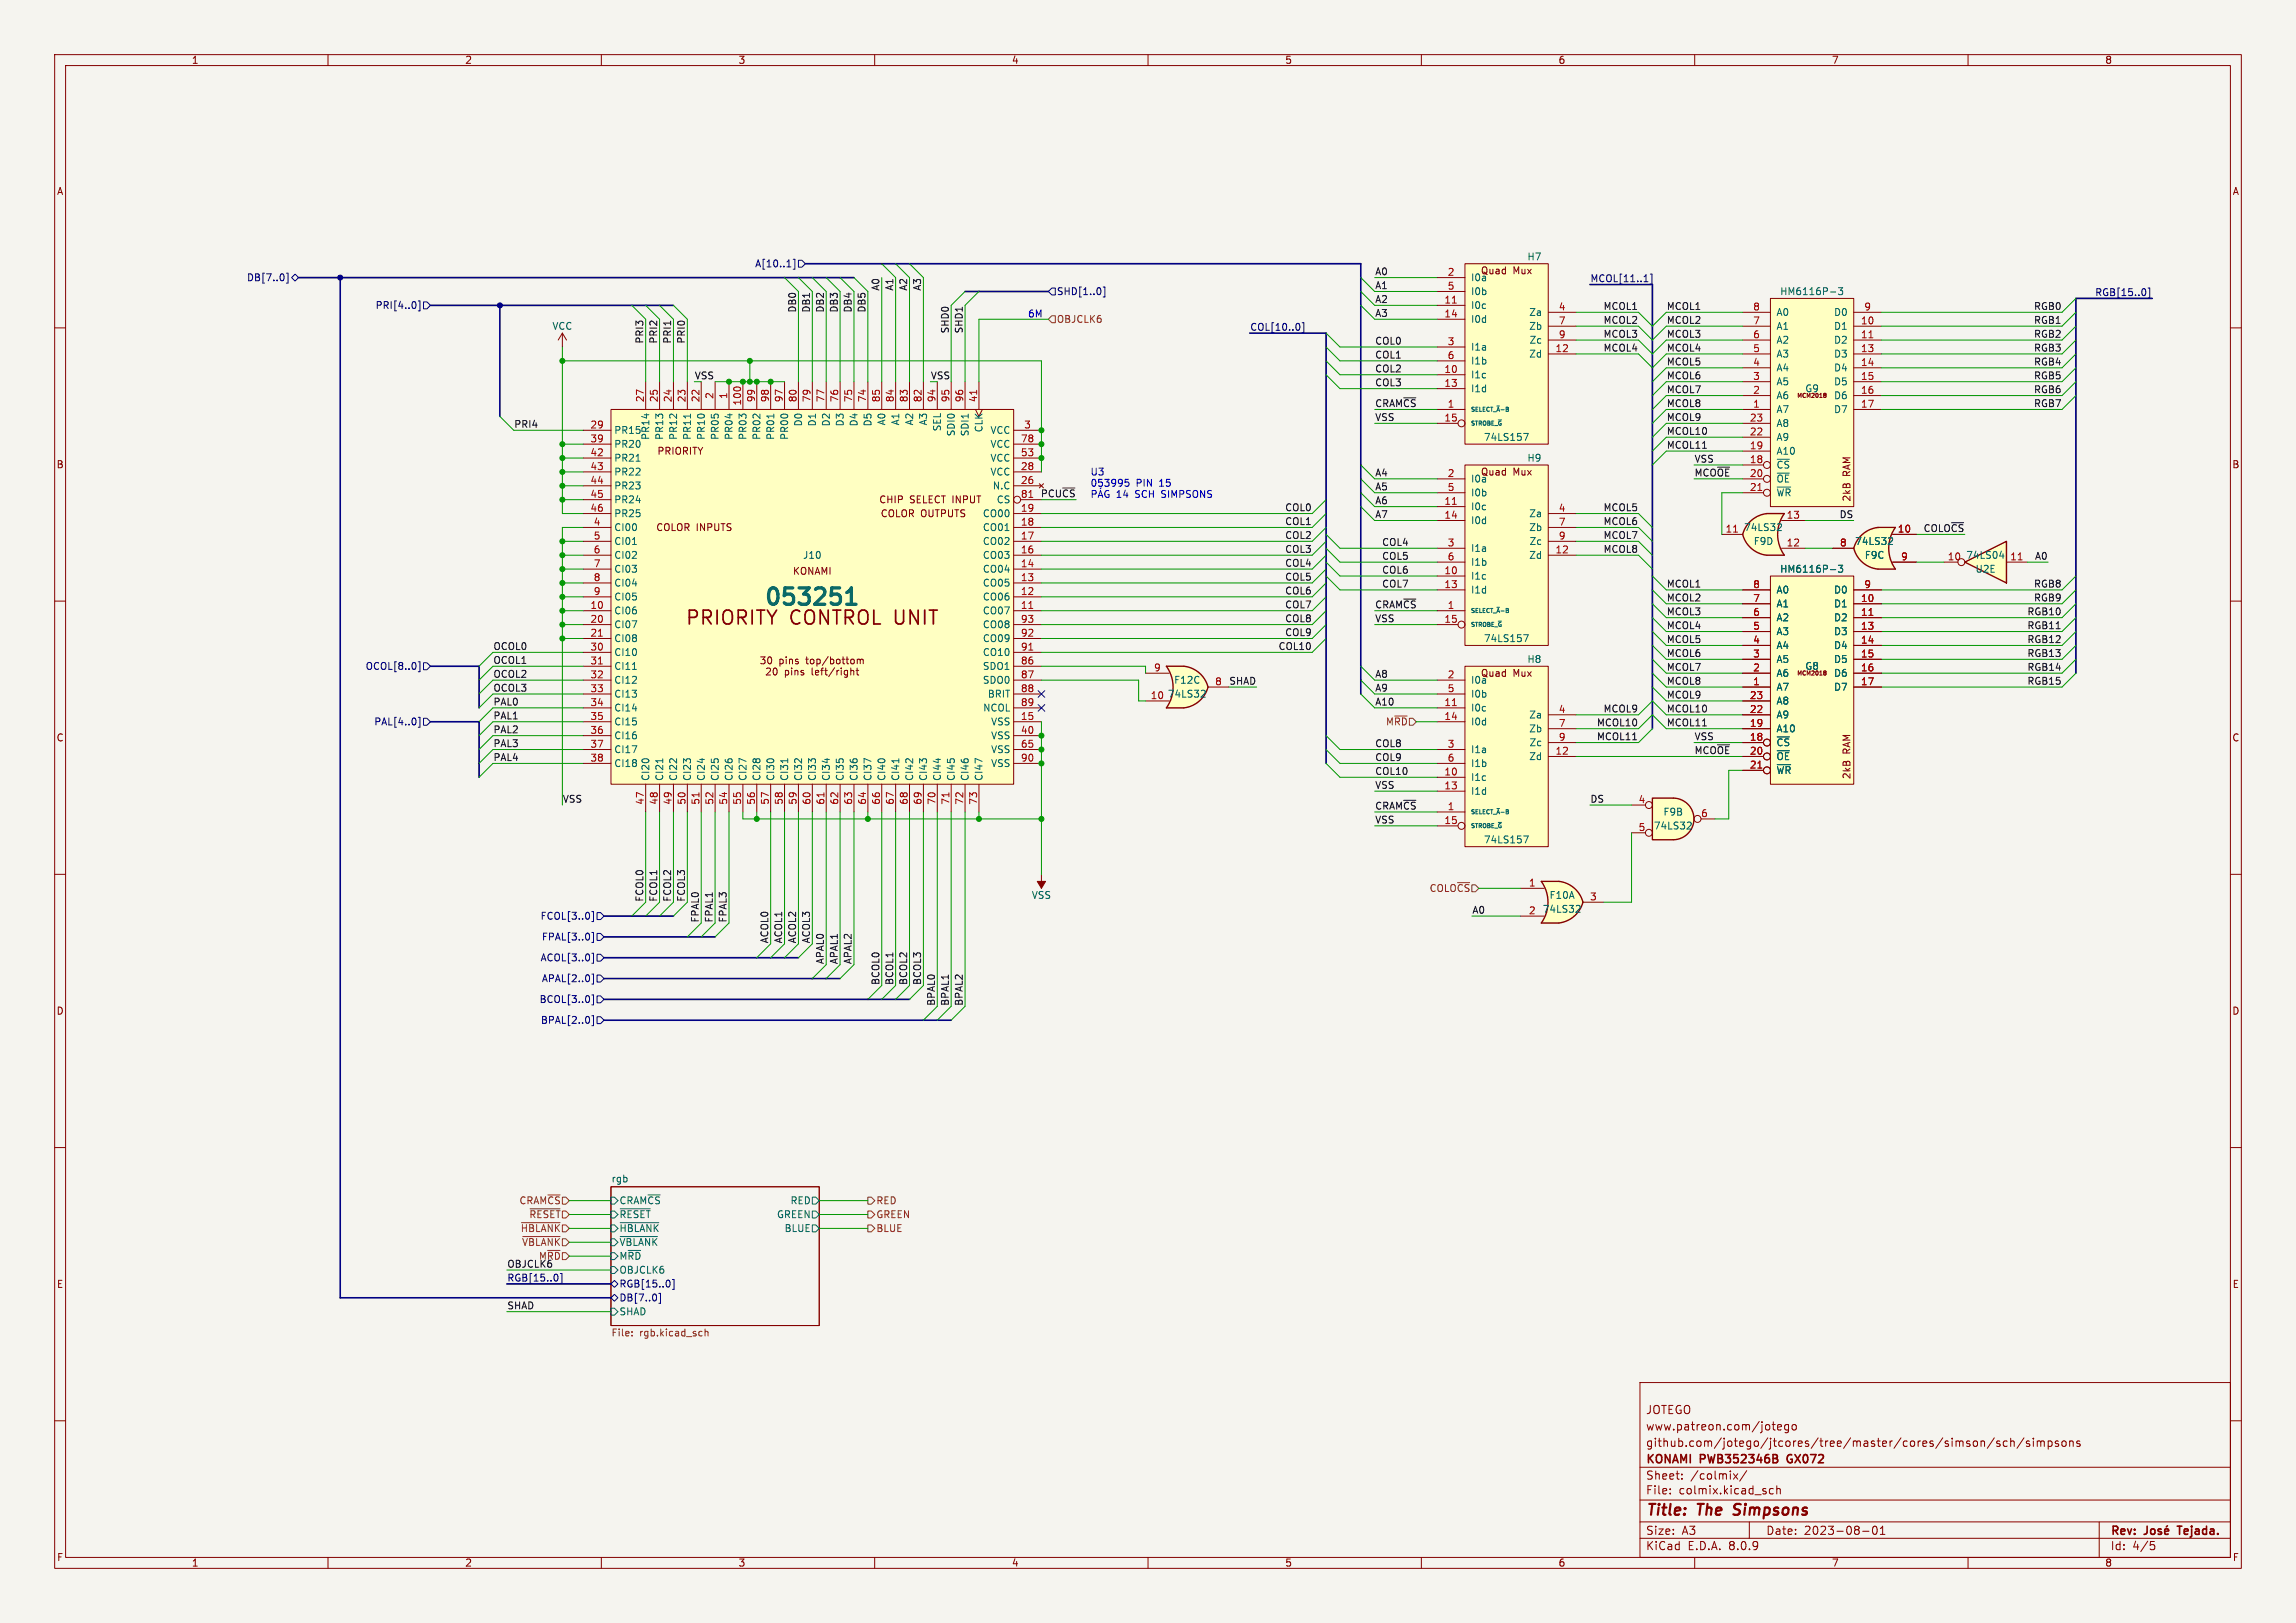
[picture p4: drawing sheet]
<svg xmlns="http://www.w3.org/2000/svg" width="420mm" height="297mm" viewBox="0 0 420 297" stroke-linecap="round" stroke-linejoin="round" font-family="sans-serif">
<defs><g id="words">
<text font-size="4.2" fill="#006464" x="139.4" y="111.6">053251</text>
<g font-size="3.5" fill="#840000">
<text x="125.3" y="114.8">PRIORITY</text>
<text x="144.5" y="114.8">CONTROL UNIT</text>
</g>
<g font-size="2.8" fill="#840000">
<text x="301" y="277.9">Title:</text>
<text x="310.6" y="277.9">The</text>
<text x="318" y="277.9">Simpsons</text>
</g>
<g font-size="2.1" fill="#840000">
<text x="301" y="262">www.patreon.com/jotego</text>
<text x="301" y="259">JOTEGO</text>
<text x="301" y="268.2">KONAMI</text>
<text x="301" y="265">github.com/jotego/jtcores/tree/master/cores/simson/sch/simpsons</text>
<text x="311.1" y="268.2">PWB352346B</text>
<text x="327.6" y="268.2">GX072</text>
<text x="301" y="273.7">File:</text>
<text x="301" y="271">Sheet:</text>
<text x="307.1" y="273.7">colmix.kicad_sch</text>
<text x="309.2" y="271">/colmix/</text>
<text x="301" y="281.1">Size:</text>
<text x="307.6" y="281.1">A3</text>
<text x="323" y="281.1">Date:</text>
<text x="330" y="281.1">2023-08-01</text>
<text x="386" y="281.3">Rev:</text>
<text x="399.1" y="281.3">Tejada.</text>
<text x="301" y="283.9">KiCad</text>
<text x="308.7" y="283.9">E.D.A.</text>
<text x="316.3" y="283.9">8.0.9</text>
<text x="386" y="283.9">Id:</text>
<text x="390.1" y="283.9">4/5</text>
</g>
<g font-size="1.8" fill="#840000">
<text x="35" y="11.9">1</text>
<text x="85" y="11.9">2</text>
<text x="135" y="11.9">3</text>
<text x="185" y="11.9">4</text>
<text x="235" y="11.9">5</text>
<text x="285" y="11.9">6</text>
<text x="335" y="11.9">7</text>
<text x="385" y="11.9">8</text>
<text x="10.3" y="35.9">A</text>
<text x="408.3" y="35.9">A</text>
<text x="270.8" y="50.4">Quad</text>
<text x="276.8" y="50.4">Mux</text>
<text x="120.1" y="83.4">PRIORITY</text>
<text x="10.3" y="85.9">B</text>
<text x="270.8" y="87.2">Quad</text>
<text x="276.8" y="87.2">Mux</text>
<text x="338.7" y="87.2" transform="rotate(-90 338.7 87.2)">RAM</text>
<text x="408.2" y="85.9">B</text>
<text x="160.7" y="92.3">CHIP</text>
<text x="161" y="94.9">COLOR OUTPUTS</text>
<text x="166.4" y="92.3">SELECT INPUT</text>
<text x="338.7" y="91.9" transform="rotate(-90 338.7 91.9)">2kB</text>
<text x="119.9" y="97.4">COLOR INPUTS</text>
<text x="144.9" y="105.4">KONAMI</text>
<text x="154.1" y="122.8">pins</text>
<text x="270.8" y="124.1">Quad</text>
<text x="276.8" y="124.1">Mux</text>
<text x="10.3" y="135.9">C</text>
<text x="338.7" y="138" transform="rotate(-90 338.7 138)">RAM</text>
<text x="408.2" y="135.9">C</text>
<text x="338.7" y="142.7" transform="rotate(-90 338.7 142.7)">2kB</text>
<text x="10.3" y="185.9">D</text>
<text x="408.2" y="185.9">D</text>
<text x="10.3" y="235.9">E</text>
<text x="408.3" y="235.9">E</text>
<text x="10.3" y="285.9">F</text>
<text x="35" y="286.9">1</text>
<text x="85" y="286.9">2</text>
<text x="135" y="286.9">3</text>
<text x="185" y="286.9">4</text>
<text x="235" y="286.9">5</text>
<text x="285" y="286.9">6</text>
<text x="335" y="286.9">7</text>
<text x="385" y="286.9">8</text>
<text x="408.3" y="285.9">F</text>
</g>
<g font-size="1.8" fill="#006464">
<text x="279.3" y="47.9">H7</text>
<text x="269" y="51.7">I0a</text>
<text x="269" y="56.7">I0c</text>
<text x="269" y="59.3">I0d</text>
<text x="269" y="54.2">I0b</text>
<text x="279.6" y="58">Za</text>
<text x="324.9" y="58">A0</text>
<text x="325.5" y="54.2">HM6116P-3</text>
<text x="335.4" y="58">D0</text>
<text x="101" y="60.6">VCC</text>
<text x="269" y="64.4">I1a</text>
<text x="279.6" y="65.6">Zd</text>
<text x="279.6" y="60.6">Zb</text>
<text x="279.7" y="63.1">Zc</text>
<text x="324.9" y="65.6">A3</text>
<text x="324.9" y="63.1">A2</text>
<text x="324.9" y="60.6">A1</text>
<text x="335.4" y="60.6">D1</text>
<text x="335.4" y="63.1">D2</text>
<text x="335.4" y="65.6">D3</text>
<text x="269" y="69.4">I1c</text>
<text x="269" y="72">I1d</text>
<text x="269" y="66.9">I1b</text>
<text x="324.9" y="70.7">A5</text>
<text x="324.9" y="68.2">A4</text>
<text x="330.1" y="72">G9</text>
<text x="335.4" y="68.2">D4</text>
<text x="335.4" y="70.7">D5</text>
<text x="162.2" y="77.9" transform="rotate(-90 162.2 77.9)">A0</text>
<text x="164.7" y="77.9" transform="rotate(-90 164.7 77.9)">A1</text>
<text x="167.2" y="77.9" transform="rotate(-90 167.2 77.9)">A2</text>
<text x="169.8" y="77.9" transform="rotate(-90 169.8 77.9)">A3</text>
<text x="324.9" y="75.8">A7</text>
<text x="324.9" y="73.3">A6</text>
<text x="335.4" y="73.3">D6</text>
<text x="335.4" y="75.8">D7</text>
<text x="112.3" y="79.6">PR15</text>
<text x="112.3" y="82.1">PR20</text>
<text x="119" y="80.6" transform="rotate(-90 119 80.6)">PR14</text>
<text x="121.5" y="80.6" transform="rotate(-90 121.5 80.6)">PR13</text>
<text x="124.1" y="80.6" transform="rotate(-90 124.1 80.6)">PR12</text>
<text x="126.6" y="80.6" transform="rotate(-90 126.6 80.6)">PR11</text>
<text x="129.1" y="80.6" transform="rotate(-90 129.1 80.6)">PR10</text>
<text x="131.7" y="80.6" transform="rotate(-90 131.7 80.6)">PR05</text>
<text x="134.2" y="80.6" transform="rotate(-90 134.2 80.6)">PR04</text>
<text x="136.8" y="80.6" transform="rotate(-90 136.8 80.6)">PR03</text>
<text x="139.3" y="80.6" transform="rotate(-90 139.3 80.6)">PR02</text>
<text x="141.8" y="80.6" transform="rotate(-90 141.8 80.6)">PR01</text>
<text x="144.4" y="80.6" transform="rotate(-90 144.4 80.6)">PR00</text>
<text x="146.9" y="78.1" transform="rotate(-90 146.9 78.1)">D0</text>
<text x="149.5" y="78.1" transform="rotate(-90 149.5 78.1)">D1</text>
<text x="152" y="78.1" transform="rotate(-90 152 78.1)">D2</text>
<text x="154.5" y="78.1" transform="rotate(-90 154.5 78.1)">D3</text>
<text x="157.1" y="78.1" transform="rotate(-90 157.1 78.1)">D4</text>
<text x="159.6" y="78.1" transform="rotate(-90 159.6 78.1)">D5</text>
<text x="172.3" y="79" transform="rotate(-90 172.3 79)">SEL</text>
<text x="174.9" y="79.9" transform="rotate(-90 174.9 79.9)">SDI0</text>
<text x="177.4" y="79.9" transform="rotate(-90 177.4 79.9)">SDI1</text>
<text x="179.9" y="79.2" transform="rotate(-90 179.9 79.2)">CLK</text>
<text x="181.1" y="79.6">VCC</text>
<text x="181.1" y="82.1">VCC</text>
<text x="271.3" y="80.9">74LS157</text>
<text x="324.9" y="83.4">A10</text>
<text x="324.9" y="80.9">A9</text>
<text x="324.9" y="78.3">A8</text>
<text x="112.3" y="84.7">PR21</text>
<text x="112.3" y="87.2">PR22</text>
<text x="112.3" y="89.8">PR23</text>
<text x="181.1" y="87.2">VCC</text>
<text x="181.1" y="84.7">VCC</text>
<text x="181.5" y="89.8">N.C</text>
<text x="269" y="88.5">I0a</text>
<text x="279.3" y="84.7">H9</text>
<text x="324.9" y="86">~{CS}</text>
<text x="324.9" y="88.5">~{OE}</text>
<text x="112.3" y="92.3">PR24</text>
<text x="112.3" y="94.8">PR25</text>
<text x="179.7" y="94.8">CO00</text>
<text x="182.2" y="92.3">CS</text>
<text x="269" y="93.6">I0c</text>
<text x="269" y="91">I0b</text>
<text x="279.6" y="94.8">Za</text>
<text x="324.9" y="91">~{WR}</text>
<text x="112.3" y="97.4">CI00</text>
<text x="112.3" y="99.9">CI01</text>
<text x="179.7" y="99.9">CO02</text>
<text x="179.7" y="97.4">CO01</text>
<text x="269" y="96.1">I0d</text>
<text x="269" y="101.2">I1a</text>
<text x="279.6" y="97.4">Zb</text>
<text x="279.7" y="99.9">Zc</text>
<text x="318.9" y="97.4">74LS32</text>
<text x="320.7" y="99.9">F9D</text>
<text x="339.3" y="99.9">74LS32</text>
<text x="112.3" y="102.5">CI02</text>
<text x="112.3" y="105">CI03</text>
<text x="112.3" y="107.5">CI04</text>
<text x="146.8" y="102.5">J10</text>
<text x="179.7" y="107.5">CO05</text>
<text x="179.7" y="105">CO04</text>
<text x="179.7" y="102.5">CO03</text>
<text x="269" y="106.3">I1c</text>
<text x="269" y="103.7">I1b</text>
<text x="279.6" y="102.5">Zd</text>
<text x="325.5" y="105">HM6116P-3</text>
<text x="341" y="102.5">F9C</text>
<text x="359.6" y="102.5">74LS04</text>
<text x="361.3" y="105">U2E</text>
<text x="112.3" y="112.6">CI06</text>
<text x="112.3" y="110.1">CI05</text>
<text x="179.7" y="112.6">CO07</text>
<text x="179.7" y="110.1">CO06</text>
<text x="269" y="108.8">I1d</text>
<text x="324.9" y="113.9">A2</text>
<text x="324.9" y="111.4">A1</text>
<text x="324.9" y="108.8">A0</text>
<text x="335.4" y="111.4">D1</text>
<text x="335.4" y="113.9">D2</text>
<text x="335.4" y="108.8">D0</text>
<text x="112.3" y="115.2">CI07</text>
<text x="112.3" y="117.7">CI08</text>
<text x="179.7" y="117.7">CO09</text>
<text x="179.7" y="115.2">CO08</text>
<text x="271.3" y="117.7">74LS157</text>
<text x="324.9" y="119">A4</text>
<text x="324.9" y="116.4">A3</text>
<text x="335.4" y="116.4">D3</text>
<text x="335.4" y="119">D4</text>
<text x="112.3" y="120.2">CI10</text>
<text x="112.3" y="122.8">CI11</text>
<text x="112.3" y="125.3">CI12</text>
<text x="179.7" y="122.8">SDO1</text>
<text x="179.7" y="125.3">SDO0</text>
<text x="179.7" y="120.2">CO10</text>
<text x="214.7" y="125.3">F12C</text>
<text x="269" y="125.3">I0a</text>
<text x="279.3" y="121.5">H8</text>
<text x="324.9" y="124.1">A6</text>
<text x="324.9" y="121.5">A5</text>
<text x="330.1" y="122.8">G8</text>
<text x="335.4" y="121.5">D5</text>
<text x="335.4" y="124.1">D6</text>
<text x="112.3" y="127.9">CI13</text>
<text x="112.3" y="130.4">CI14</text>
<text x="179.7" y="130.4">NCOL</text>
<text x="180.6" y="127.9">BRIT</text>
<text x="213.5" y="127.9">74LS32</text>
<text x="269" y="130.4">I0c</text>
<text x="269" y="127.9">I0b</text>
<text x="279.6" y="131.7">Za</text>
<text x="324.9" y="126.6">A7</text>
<text x="324.9" y="131.7">A9</text>
<text x="324.9" y="129.1">A8</text>
<text x="335.4" y="126.6">D7</text>
<text x="112.3" y="132.9">CI15</text>
<text x="112.3" y="135.5">CI16</text>
<text x="181.2" y="132.9">VSS</text>
<text x="181.2" y="135.5">VSS</text>
<text x="269" y="132.9">I0d</text>
<text x="279.6" y="134.2">Zb</text>
<text x="279.7" y="136.8">Zc</text>
<text x="324.9" y="136.8">~{CS}</text>
<text x="324.9" y="134.2">A10</text>
<text x="112.3" y="138">CI17</text>
<text x="112.3" y="140.6">CI18</text>
<text x="119" y="143" transform="rotate(-90 119 143)">CI20</text>
<text x="121.5" y="143" transform="rotate(-90 121.5 143)">CI21</text>
<text x="124.1" y="143" transform="rotate(-90 124.1 143)">CI22</text>
<text x="126.6" y="143" transform="rotate(-90 126.6 143)">CI23</text>
<text x="129.1" y="143" transform="rotate(-90 129.1 143)">CI24</text>
<text x="131.7" y="143" transform="rotate(-90 131.7 143)">CI25</text>
<text x="134.2" y="143" transform="rotate(-90 134.2 143)">CI26</text>
<text x="136.8" y="143" transform="rotate(-90 136.8 143)">CI27</text>
<text x="139.3" y="143" transform="rotate(-90 139.3 143)">CI28</text>
<text x="141.8" y="143" transform="rotate(-90 141.8 143)">CI30</text>
<text x="144.4" y="143" transform="rotate(-90 144.4 143)">CI31</text>
<text x="146.9" y="143" transform="rotate(-90 146.9 143)">CI32</text>
<text x="149.5" y="143" transform="rotate(-90 149.5 143)">CI33</text>
<text x="152" y="143" transform="rotate(-90 152 143)">CI34</text>
<text x="154.5" y="143" transform="rotate(-90 154.5 143)">CI35</text>
<text x="157.1" y="143" transform="rotate(-90 157.1 143)">CI36</text>
<text x="159.6" y="143" transform="rotate(-90 159.6 143)">CI37</text>
<text x="162.2" y="143" transform="rotate(-90 162.2 143)">CI40</text>
<text x="164.7" y="143" transform="rotate(-90 164.7 143)">CI41</text>
<text x="167.2" y="143" transform="rotate(-90 167.2 143)">CI42</text>
<text x="169.8" y="143" transform="rotate(-90 169.8 143)">CI43</text>
<text x="172.3" y="143" transform="rotate(-90 172.3 143)">CI44</text>
<text x="174.9" y="143" transform="rotate(-90 174.9 143)">CI45</text>
<text x="177.4" y="143" transform="rotate(-90 177.4 143)">CI46</text>
<text x="179.9" y="143" transform="rotate(-90 179.9 143)">CI47</text>
<text x="181.2" y="138">VSS</text>
<text x="181.2" y="140.6">VSS</text>
<text x="269" y="143.1">I1c</text>
<text x="269" y="138">I1a</text>
<text x="269" y="140.6">I1b</text>
<text x="279.6" y="139.3">Zd</text>
<text x="324.9" y="139.3">~{OE}</text>
<text x="324.9" y="141.8">~{WR}</text>
<text x="269" y="145.6">I1d</text>
<text x="304.2" y="149.5">F9B</text>
<text x="271.3" y="154.5">74LS157</text>
<text x="302.4" y="152">74LS32</text>
<text x="188.6" y="164.7">VSS</text>
<text x="282.1" y="167.2">74LS32</text>
<text x="283.4" y="164.7">F10A</text>
<text x="111.8" y="216.5">rgb</text>
<text x="113.2" y="220.6">CRAM~{CS}</text>
<text x="144.5" y="220.6">RED</text>
<text x="113.2" y="223.1">~{RESET}</text>
<text x="113.2" y="225.7">~{HBLANK}</text>
<text x="142" y="223.1">GREEN</text>
<text x="143.4" y="225.7">BLUE</text>
<text x="113.2" y="230.7">M~{RD}</text>
<text x="113.2" y="233.3">OBJCLK6</text>
<text x="113.2" y="228.2">~{VBLANK}</text>
<text x="113.2" y="240.9">SHAD</text>
</g>
<g font-size="1.8" fill="#000084">
<text x="45.1" y="51.7">DB[7..0]</text>
<text x="138" y="49.1">A[10..1]</text>
<text x="290.8" y="51.7">MCOL[11..1]</text>
<text x="68.6" y="56.7">PRI[4..0]</text>
<text x="193.2" y="54.2">SHD[1..0]</text>
<text x="383.2" y="54.3">RGB[15..0]</text>
<text x="228.6" y="60.6">COL[10..0]</text>
<text x="66.8" y="122.8">OCOL[8..0]</text>
<text x="68.4" y="132.9">PAL[4..0]</text>
<text x="98.8" y="168.5">FCOL[3..0]</text>
<text x="99" y="172.3">FPAL[3..0]</text>
<text x="98.8" y="176.1">ACOL[3..0]</text>
<text x="99" y="179.9">APAL[2..0]</text>
<text x="98.6" y="183.7">BCOL[3..0]</text>
<text x="98.8" y="187.6">BPAL[2..0]</text>
<text x="92.7" y="234.6">RGB[15..0]</text>
<text x="113.2" y="235.8">RGB[15..0]</text>
<text x="113.2" y="238.4">DB[7..0]</text>
</g>
<g font-size="1.8" fill="#0f0f0f">
<text x="160.9" y="53.3" transform="rotate(-90 160.9 53.3)">A0</text>
<text x="163.5" y="53.3" transform="rotate(-90 163.5 53.3)">A1</text>
<text x="166" y="53.3" transform="rotate(-90 166 53.3)">A2</text>
<text x="168.6" y="53.3" transform="rotate(-90 168.6 53.3)">A3</text>
<text x="251.5" y="50.5">A0</text>
<text x="251.5" y="53">A1</text>
<text x="145.7" y="57.3" transform="rotate(-90 145.7 57.3)">DB0</text>
<text x="148.2" y="57.3" transform="rotate(-90 148.2 57.3)">DB1</text>
<text x="150.8" y="57.3" transform="rotate(-90 150.8 57.3)">DB2</text>
<text x="153.3" y="57.3" transform="rotate(-90 153.3 57.3)">DB3</text>
<text x="155.9" y="57.3" transform="rotate(-90 155.9 57.3)">DB4</text>
<text x="158.4" y="57.3" transform="rotate(-90 158.4 57.3)">DB5</text>
<text x="251.5" y="58.1">A3</text>
<text x="251.5" y="55.5">A2</text>
<text x="293.2" y="56.8">MCOL1</text>
<text x="293.2" y="59.3">MCOL2</text>
<text x="304.8" y="56.8">MCOL1</text>
<text x="304.8" y="59.3">MCOL2</text>
<text x="372" y="59.3">RGB1</text>
<text x="372" y="56.8">RGB0</text>
<text x="117.8" y="63" transform="rotate(-90 117.8 63)">PRI3</text>
<text x="120.3" y="63" transform="rotate(-90 120.3 63)">PRI2</text>
<text x="122.8" y="63" transform="rotate(-90 122.8 63)">PRI1</text>
<text x="125.4" y="63" transform="rotate(-90 125.4 63)">PRI0</text>
<text x="173.6" y="61.1" transform="rotate(-90 173.6 61.1)">SHD0</text>
<text x="176.2" y="61.1" transform="rotate(-90 176.2 61.1)">SHD1</text>
<text x="251.5" y="65.7">COL1</text>
<text x="251.5" y="63.2">COL0</text>
<text x="293.2" y="64.4">MCOL4</text>
<text x="293.2" y="61.9">MCOL3</text>
<text x="304.8" y="61.9">MCOL3</text>
<text x="304.8" y="64.4">MCOL4</text>
<text x="372" y="64.4">RGB3</text>
<text x="372" y="61.9">RGB2</text>
<text x="251.5" y="68.2">COL2</text>
<text x="251.5" y="70.8">COL3</text>
<text x="304.8" y="69.5">MCOL6</text>
<text x="304.8" y="67">MCOL5</text>
<text x="372" y="69.5">RGB5</text>
<text x="372" y="67">RGB4</text>
<text x="251.5" y="74.6">CRAM~{CS}</text>
<text x="251.5" y="77.1">VSS</text>
<text x="304.8" y="77.1">MCOL9</text>
<text x="304.8" y="74.6">MCOL8</text>
<text x="304.8" y="72">MCOL7</text>
<text x="372" y="72">RGB6</text>
<text x="372" y="74.6">RGB7</text>
<text x="94" y="78.4">PRI4</text>
<text x="304.8" y="79.7">MCOL10</text>
<text x="304.8" y="82.2">MCOL11</text>
<text x="251.5" y="87.3">A4</text>
<text x="251.5" y="89.8">A5</text>
<text x="309.9" y="87.3">MCO~{OE} 20</text>
<text x="309.9" y="84.7">VSS</text>
<text x="235" y="93.6">COL0</text>
<text x="251.5" y="94.9">A7</text>
<text x="251.5" y="92.4">A6</text>
<text x="293.2" y="93.6">MCOL5</text>
<text x="336.4" y="94.9">DS</text>
<text x="235" y="96.2">COL1</text>
<text x="235" y="101.3">COL3</text>
<text x="235" y="98.7">COL2</text>
<text x="252.7" y="100">COL4</text>
<text x="293.2" y="101.3">MCOL8</text>
<text x="293.2" y="96.2">MCOL6</text>
<text x="293.2" y="98.7">MCOL7</text>
<text x="351.8" y="97.4">COLO~{CS}</text>
<text x="235" y="103.8">COL4</text>
<text x="235" y="106.3">COL5</text>
<text x="252.7" y="107.6">COL7</text>
<text x="252.7" y="102.5">COL5</text>
<text x="252.7" y="105.1">COL6</text>
<text x="304.8" y="107.6">MCOL1</text>
<text x="372" y="107.6">RGB8</text>
<text x="372.1" y="102.5">A0</text>
<text x="235" y="111.4">COL7</text>
<text x="235" y="108.9">COL6</text>
<text x="235" y="114">COL8</text>
<text x="251.5" y="114">VSS</text>
<text x="251.5" y="111.4">CRAM~{CS}</text>
<text x="304.8" y="110.1">MCOL2</text>
<text x="304.8" y="112.7">MCOL3</text>
<text x="370.8" y="112.7">RGB10</text>
<text x="372" y="110.1">RGB9</text>
<text x="90.2" y="119">OCOL0</text>
<text x="233.8" y="119">COL10</text>
<text x="235" y="116.5">COL9</text>
<text x="304.8" y="115.2">MCOL4</text>
<text x="304.8" y="117.8">MCOL5</text>
<text x="370.8" y="117.8">RGB12</text>
<text x="370.8" y="115.2">RGB11</text>
<text x="90.2" y="121.6">OCOL1</text>
<text x="90.2" y="124.1">OCOL2</text>
<text x="224.8" y="125.4">SHAD</text>
<text x="251.5" y="124.1">A8</text>
<text x="304.8" y="122.8">MCOL7</text>
<text x="304.8" y="125.4">MCOL8</text>
<text x="304.8" y="120.3">MCOL6</text>
<text x="370.8" y="122.8">RGB14</text>
<text x="370.8" y="120.3">RGB13</text>
<text x="370.8" y="125.4">RGB15</text>
<text x="90.2" y="131.7">PAL1</text>
<text x="90.2" y="126.7">OCOL3</text>
<text x="90.2" y="129.2">PAL0</text>
<text x="251.5" y="126.7">A9</text>
<text x="251.5" y="129.2">A10</text>
<text x="293.2" y="130.5">MCOL9</text>
<text x="304.8" y="130.5">MCOL10</text>
<text x="304.8" y="127.9">MCOL9</text>
<text x="90.2" y="134.3">PAL2</text>
<text x="90.2" y="136.8">PAL3</text>
<text x="251.5" y="136.8">COL8</text>
<text x="292" y="135.5">MCOL11</text>
<text x="292" y="133">MCOL10</text>
<text x="304.8" y="133">MCOL11</text>
<text x="309.9" y="135.5">VSS</text>
<text x="90.2" y="139.4">PAL4</text>
<text x="251.5" y="139.4">COL9</text>
<text x="251.5" y="141.9">COL10</text>
<text x="309.9" y="138.1">MCO~{OE} 20</text>
<text x="102.9" y="147">VSS</text>
<text x="251.5" y="148.2">CRAM~{CS}</text>
<text x="251.5" y="144.4">VSS</text>
<text x="290.8" y="147">DS</text>
<text x="251.5" y="150.8">VSS</text>
<text x="117.8" y="165.1" transform="rotate(-90 117.8 165.1)">FCOL0</text>
<text x="120.3" y="165.1" transform="rotate(-90 120.3 165.1)">FCOL1</text>
<text x="122.8" y="165.1" transform="rotate(-90 122.8 165.1)">FCOL2</text>
<text x="125.4" y="165.1" transform="rotate(-90 125.4 165.1)">FCOL3</text>
<text x="269.2" y="167.3">A0</text>
<text x="127.9" y="168.9" transform="rotate(-90 127.9 168.9)">FPAL0</text>
<text x="130.5" y="168.9" transform="rotate(-90 130.5 168.9)">FPAL1</text>
<text x="133" y="168.9" transform="rotate(-90 133 168.9)">FPAL3</text>
<text x="140.6" y="172.7" transform="rotate(-90 140.6 172.7)">ACOL0</text>
<text x="143.2" y="172.7" transform="rotate(-90 143.2 172.7)">ACOL1</text>
<text x="145.7" y="172.7" transform="rotate(-90 145.7 172.7)">ACOL2</text>
<text x="148.2" y="172.7" transform="rotate(-90 148.2 172.7)">ACOL3</text>
<text x="150.8" y="176.5" transform="rotate(-90 150.8 176.5)">APAL0</text>
<text x="153.3" y="176.5" transform="rotate(-90 153.3 176.5)">APAL1</text>
<text x="155.9" y="176.5" transform="rotate(-90 155.9 176.5)">APAL2</text>
<text x="160.9" y="180.3" transform="rotate(-90 160.9 180.3)">BCOL0</text>
<text x="163.5" y="180.3" transform="rotate(-90 163.5 180.3)">BCOL1</text>
<text x="166" y="180.3" transform="rotate(-90 166 180.3)">BCOL2</text>
<text x="168.6" y="180.3" transform="rotate(-90 168.6 180.3)">BCOL3</text>
<text x="171.1" y="184.1" transform="rotate(-90 171.1 184.1)">BPAL0</text>
<text x="173.6" y="184.1" transform="rotate(-90 173.6 184.1)">BPAL1</text>
<text x="176.2" y="184.1" transform="rotate(-90 176.2 184.1)">BPAL2</text>
<text x="92.7" y="232.1">OBJCLK6</text>
<text x="98.5" y="230.7">M~{RD}</text>
<text x="92.7" y="239.7">SHAD</text>
</g>
<g font-size="1.8" fill="#a90000">
<text x="264.7" y="50.5">2</text>
<text x="264.7" y="53.1">5</text>
<text x="264.1" y="55.6">11</text>
<text x="264.1" y="58.2">14</text>
<text x="285" y="56.9">4</text>
<text x="285" y="59.4">7</text>
<text x="320.6" y="59.4">7</text>
<text x="320.6" y="56.9">8</text>
<text x="340.3" y="59.4">10</text>
<text x="340.9" y="56.9">9</text>
<text x="264.7" y="63.2">3</text>
<text x="264.7" y="65.8">6</text>
<text x="284.4" y="64.5">12</text>
<text x="285" y="62">9</text>
<text x="320.6" y="64.5">5</text>
<text x="320.6" y="62">6</text>
<text x="340.3" y="62">11</text>
<text x="340.3" y="64.5">13</text>
<text x="264.1" y="68.3">10</text>
<text x="264.1" y="70.9">13</text>
<text x="320.6" y="69.6">3</text>
<text x="320.6" y="67.1">4</text>
<text x="340.3" y="67.1">14</text>
<text x="340.3" y="69.6">15</text>
<text x="117.9" y="73.7" transform="rotate(-90 117.9 73.7)">27</text>
<text x="120.4" y="73.7" transform="rotate(-90 120.4 73.7)">25</text>
<text x="122.9" y="73.7" transform="rotate(-90 122.9 73.7)">24</text>
<text x="125.5" y="73.7" transform="rotate(-90 125.5 73.7)">23</text>
<text x="128" y="73.7" transform="rotate(-90 128 73.7)">22</text>
<text x="130.6" y="73.1" transform="rotate(-90 130.6 73.1)">2</text>
<text x="133.1" y="73.1" transform="rotate(-90 133.1 73.1)">1</text>
<text x="135.6" y="74.3" transform="rotate(-90 135.6 74.3)">100</text>
<text x="138.2" y="73.7" transform="rotate(-90 138.2 73.7)">99</text>
<text x="140.7" y="73.7" transform="rotate(-90 140.7 73.7)">98</text>
<text x="143.3" y="73.7" transform="rotate(-90 143.3 73.7)">97</text>
<text x="145.8" y="73.7" transform="rotate(-90 145.8 73.7)">80</text>
<text x="148.3" y="73.7" transform="rotate(-90 148.3 73.7)">79</text>
<text x="150.9" y="73.7" transform="rotate(-90 150.9 73.7)">77</text>
<text x="153.4" y="73.7" transform="rotate(-90 153.4 73.7)">76</text>
<text x="156" y="73.7" transform="rotate(-90 156 73.7)">75</text>
<text x="158.5" y="73.7" transform="rotate(-90 158.5 73.7)">74</text>
<text x="161" y="73.7" transform="rotate(-90 161 73.7)">85</text>
<text x="163.6" y="73.7" transform="rotate(-90 163.6 73.7)">84</text>
<text x="166.1" y="73.7" transform="rotate(-90 166.1 73.7)">83</text>
<text x="168.7" y="73.7" transform="rotate(-90 168.7 73.7)">82</text>
<text x="171.2" y="73.7" transform="rotate(-90 171.2 73.7)">94</text>
<text x="173.7" y="73.7" transform="rotate(-90 173.7 73.7)">95</text>
<text x="176.3" y="73.7" transform="rotate(-90 176.3 73.7)">96</text>
<text x="178.8" y="73.7" transform="rotate(-90 178.8 73.7)">41</text>
<text x="264.1" y="77.2">15</text>
<text x="264.7" y="74.7">1</text>
<text x="320" y="77.2">23</text>
<text x="320.6" y="74.7">1</text>
<text x="320.6" y="72.1">2</text>
<text x="340.3" y="72.1">16</text>
<text x="340.3" y="74.7">17</text>
<text x="107.9" y="78.5">29</text>
<text x="107.9" y="81">39</text>
<text x="107.9" y="83.6">42</text>
<text x="186.6" y="83.6">53</text>
<text x="186.6" y="81">78</text>
<text x="187.3" y="78.5">3</text>
<text x="320" y="82.3">19</text>
<text x="320" y="79.8">22</text>
<text x="107.9" y="86.1">43</text>
<text x="107.9" y="88.6">44</text>
<text x="186.6" y="88.6">26</text>
<text x="186.6" y="86.1">28</text>
<text x="264.7" y="87.4">2</text>
<text x="264.7" y="89.9">5</text>
<text x="320" y="84.8">18</text>
<text x="320" y="89.9">21</text>
<text x="107.9" y="91.2">45</text>
<text x="107.9" y="93.7">46</text>
<text x="186.6" y="93.7">19</text>
<text x="186.6" y="91.2">81</text>
<text x="264.1" y="92.5">11</text>
<text x="264.1" y="95">14</text>
<text x="285" y="93.7">4</text>
<text x="326.7" y="95">13</text>
<text x="108.5" y="96.3">4</text>
<text x="108.5" y="98.8">5</text>
<text x="108.5" y="101.3">6</text>
<text x="186.6" y="101.3">16</text>
<text x="186.6" y="98.8">17</text>
<text x="186.6" y="96.3">18</text>
<text x="264.7" y="100.1">3</text>
<text x="284.4" y="101.3">12</text>
<text x="285" y="96.3">7</text>
<text x="285" y="98.8">9</text>
<text x="315.6" y="97.5">11</text>
<text x="326.7" y="100.1">12</text>
<text x="336.5" y="100.1">8</text>
<text x="347" y="97.5">10</text>
<text x="108.5" y="103.9">7</text>
<text x="108.5" y="106.4">8</text>
<text x="186.6" y="106.4">13</text>
<text x="186.6" y="103.9">14</text>
<text x="264.1" y="105.2">10</text>
<text x="264.1" y="107.7">13</text>
<text x="264.7" y="102.6">6</text>
<text x="320.6" y="107.7">8</text>
<text x="340.9" y="107.7">9</text>
<text x="347.7" y="102.6">9</text>
<text x="356.2" y="102.6">10</text>
<text x="367.6" y="102.6">11</text>
<text x="107.9" y="111.5">10</text>
<text x="108.5" y="109">9</text>
<text x="186.6" y="111.5">11</text>
<text x="186.6" y="109">12</text>
<text x="264.7" y="111.5">1</text>
<text x="320.6" y="112.8">6</text>
<text x="320.6" y="110.2">7</text>
<text x="340.3" y="110.2">10</text>
<text x="340.3" y="112.8">11</text>
<text x="107.9" y="114">20</text>
<text x="107.9" y="116.6">21</text>
<text x="107.9" y="119.1">30</text>
<text x="186.6" y="119.1">91</text>
<text x="186.6" y="116.6">92</text>
<text x="186.6" y="114">93</text>
<text x="264.1" y="114">15</text>
<text x="320.6" y="117.9">4</text>
<text x="320.6" y="115.3">5</text>
<text x="340.3" y="115.3">13</text>
<text x="340.3" y="117.9">14</text>
<text x="107.9" y="121.7">31</text>
<text x="107.9" y="124.2">32</text>
<text x="186.6" y="121.7">86</text>
<text x="186.6" y="124.2">87</text>
<text x="211" y="122.9">9</text>
<text x="222.2" y="125.5">8</text>
<text x="264.7" y="124.2">2</text>
<text x="320.6" y="125.5">1</text>
<text x="320.6" y="122.9">2</text>
<text x="320.6" y="120.4">3</text>
<text x="340.3" y="120.4">15</text>
<text x="340.3" y="122.9">16</text>
<text x="340.3" y="125.5">17</text>
<text x="107.9" y="126.7">33</text>
<text x="107.9" y="129.3">34</text>
<text x="107.9" y="131.8">35</text>
<text x="186.6" y="131.8">15</text>
<text x="186.6" y="126.7">88</text>
<text x="186.6" y="129.3">89</text>
<text x="210.4" y="128">10</text>
<text x="264.1" y="129.3">11</text>
<text x="264.1" y="131.8">14</text>
<text x="264.7" y="126.7">5</text>
<text x="285" y="130.6">4</text>
<text x="320" y="130.6">22</text>
<text x="320" y="128">23</text>
<text x="107.9" y="134.4">36</text>
<text x="107.9" y="136.9">37</text>
<text x="186.6" y="134.4">40</text>
<text x="186.6" y="136.9">65</text>
<text x="264.7" y="136.9">3</text>
<text x="285" y="133.1">7</text>
<text x="285" y="135.6">9</text>
<text x="320" y="135.6">18</text>
<text x="320" y="133.1">19</text>
<text x="107.9" y="139.4">38</text>
<text x="186.6" y="139.4">90</text>
<text x="264.1" y="142">10</text>
<text x="264.7" y="139.4">6</text>
<text x="284.4" y="138.2">12</text>
<text x="320" y="140.7">21</text>
<text x="320" y="138.2">20</text>
<text x="117.9" y="147.4" transform="rotate(-90 117.9 147.4)">47</text>
<text x="120.4" y="147.4" transform="rotate(-90 120.4 147.4)">48</text>
<text x="122.9" y="147.4" transform="rotate(-90 122.9 147.4)">49</text>
<text x="125.5" y="147.4" transform="rotate(-90 125.5 147.4)">50</text>
<text x="128" y="147.4" transform="rotate(-90 128 147.4)">51</text>
<text x="130.6" y="147.4" transform="rotate(-90 130.6 147.4)">52</text>
<text x="133.1" y="147.4" transform="rotate(-90 133.1 147.4)">54</text>
<text x="135.6" y="147.4" transform="rotate(-90 135.6 147.4)">55</text>
<text x="138.2" y="147.4" transform="rotate(-90 138.2 147.4)">56</text>
<text x="140.7" y="147.4" transform="rotate(-90 140.7 147.4)">57</text>
<text x="143.3" y="147.4" transform="rotate(-90 143.3 147.4)">58</text>
<text x="145.8" y="147.4" transform="rotate(-90 145.8 147.4)">59</text>
<text x="148.3" y="147.4" transform="rotate(-90 148.3 147.4)">60</text>
<text x="150.9" y="147.4" transform="rotate(-90 150.9 147.4)">61</text>
<text x="153.4" y="147.4" transform="rotate(-90 153.4 147.4)">62</text>
<text x="156" y="147.4" transform="rotate(-90 156 147.4)">63</text>
<text x="158.5" y="147.4" transform="rotate(-90 158.5 147.4)">64</text>
<text x="161" y="147.4" transform="rotate(-90 161 147.4)">66</text>
<text x="163.6" y="147.4" transform="rotate(-90 163.6 147.4)">67</text>
<text x="166.1" y="147.4" transform="rotate(-90 166.1 147.4)">68</text>
<text x="168.7" y="147.4" transform="rotate(-90 168.7 147.4)">69</text>
<text x="171.2" y="147.4" transform="rotate(-90 171.2 147.4)">70</text>
<text x="173.7" y="147.4" transform="rotate(-90 173.7 147.4)">71</text>
<text x="176.3" y="147.4" transform="rotate(-90 176.3 147.4)">72</text>
<text x="178.8" y="147.4" transform="rotate(-90 178.8 147.4)">73</text>
<text x="264.1" y="144.5">13</text>
<text x="264.7" y="148.3">1</text>
<text x="299.6" y="147.1">4</text>
<text x="311.1" y="149.6">6</text>
<text x="264.1" y="150.9">15</text>
<text x="299.6" y="152.1">5</text>
<text x="279.6" y="162.3">1</text>
<text x="279.6" y="167.4">2</text>
<text x="290.8" y="164.8">3</text>
</g>
<g font-size="1.8" fill="#0000c2">
<text x="188" y="58.2">6M</text>
<text x="199.4" y="87.1">U3</text>
<text x="199.4" y="89.1">053995</text>
<text x="207.8" y="89.1">PIN</text>
<text x="212.2" y="89.1">15</text>
<text x="204.2" y="91.2">14</text>
<text x="207.8" y="91.2">SCH</text>
<text x="212.8" y="91.2">SIMPSONS</text>
</g>
<g font-size="1.8" fill="#725600">
<text x="193.2" y="59.3">OBJCLK6</text>
<text x="253.4" y="132.9">M~{RD}</text>
<text x="261.4" y="163.4">COLO~{CS}</text>
<text x="94.9" y="220.6">CRAM~{CS}</text>
<text x="160.2" y="220.6">RED</text>
<text x="95.2" y="225.7">~{HBLANK}</text>
<text x="96.7" y="223.1">~{RESET}</text>
<text x="160.2" y="223.1">GREEN</text>
<text x="160.2" y="225.7">BLUE</text>
<text x="95.4" y="228.2">~{VBLANK}</text>
<text x="111.8" y="244.9">File:</text>
<text x="117" y="244.9">rgb.kicad_sch</text>
</g>
<g font-size="1.8" fill="#009600">
<text x="127" y="69.5">VSS</text>
<text x="170.2" y="69.5">VSS</text>
</g>
<g font-size="1.1" fill="#006464">
<text x="269" y="75.5">SELECT_~{A}-B</text>
<text x="269" y="78.1">STROBE_~{G}</text>
<text x="269" y="112.4">SELECT_~{A}-B</text>
<text x="269" y="114.9">STROBE_~{G}</text>
<text x="269" y="149.2">SELECT_~{A}-B</text>
<text x="269" y="151.7">STROBE_~{G}</text>
</g>
<g font-size="1.1" fill="#840000">
<text x="328.7" y="72.9">MCM2018</text>
<text x="328.7" y="123.7">MCM2018</text>
</g>
</g></defs>
<path d="M0 0h420v297h-420z" fill="#f5f4ef" stroke="#f5f4ef" stroke-width=".18"/>
<g fill="none" stroke="#840000" stroke-width=".18">
<path d="M10 10h400v277h-400zM12 12h396v273h-396zM60 10v2M110 10v2M160 10v2M210 10v2M260 10v2M310 10v2M360 10v2M10 60h2M408 60h2M10 110h2"/>
<path d="M408 110h2M10 160h2M408 160h2M10 210h2M111.8 217.2h38.1v25.4h-38.1zM408 210h2M300 253h108v32h-108zM10 260h2M300 278.5h108M300 274.5h108M300 268.5h108M305.5 273.2v.2"/>
<path d="M305.5 272.5v.1M307.7 270.5v.2M307.7 269.8v.1M317.1 269.7l.8 1M317.9 269.7l-.8 1M319.5 269.1l-1.3 1.9M320 278.5v3M324.2 260.7h.5M324.4 272.5l-.5-.1-.2 .3v.4l.1 .2h.6M324.6 261.7h.1M325 272.5l.2-.1 .4 .1 .1 .9M325 271.9v1.5"/>
<path d="M325.2 261.2l.7-.2-.1-.2-.4-.1-.2 .2v.7h.6M327.2 260.8l-.5-.1-.3 .3v.4l.2 .2h.6M327.2 260.7v1.2l-.3 .3-.4-.1M327.9 260.8l.2-.1 .4 .1 .1 .6-.2 .2-.3 .1-.2-.2zM342.7 279.4l.2-.1a.8 .8 0 0 1 .5 .7 .8 .8 0 0 1-.5 .8l-.2-.2-.2-.4zM343.9 279.7l.5-.4v1.5M362.4 263.7v1M362.4 263.8l.2-.1 .3 .1 .1 .9M364.8 263.1l-1.3 1.9M365.8 263.8l-.4-.1-.2 .2 .1 .2 .5 .2v.3h-.6M367.2 263.8l-.5-.1-.3 .3v.4l.2 .2h.6M367.8 263.8l.2-.1 .4 .1v.9"/>
<path d="M367.8 263.2v1.5M370.2 263.1l-1.3 1.9M371.2 263.8l-.3-.1-.2 .2v.2l.5 .2v.3h-.5M371.9 263.2v.1M371.9 263.7v1M372.7 263.8l.4-.1 .2 .2M372.7 263.7v1M373.3 263.9l.2-.2 .4 .1v.9M373.3 263.9v.8M374.7 263.8l.4-.1 .3 .3v.4l-.2 .2h-.5M374.7 263.7v1.5M376.5 263.8l-.3-.1-.3 .2 .1 .2 .5 .2v.3h-.6"/>
<path d="M377.2 263.8l.2-.1 .5 .1v.6l-.1 .2-.4 .1-.2-.2zM378.6 263.8l.2-.1 .4 .1v.9M378.6 263.7v1M380.4 263.8l-.3-.1-.2 .2v.2l.5 .2v.3h-.5M384 278.5v6.5M408 260h2M60 285v2M110 285v2M160 285v2M210 285v2M260 285v2M300 281.5h108"/>
<path d="M310 285v2M340.7 280.2h1.2M343.9 280.8h.9M360 285v2M393.4 282.1h.7M393.5 282.7h.4l.3 .2-.2 .6-.5 .1"/>
</g>
<path d="M325 267l.2 .2-.2 .4M325 266.3v.5M327 266.4l-.1 .4 .1 .7M392.8 279.3v1.1a.48 .48 0 0 1-.6 .4M393.5 279.9l.4-.1 .3 .3v.4l-.3 .3-.4-.1-.1-.2v-.4zM395.3 279.9l-.3-.1-.2 .2v.2l.5 .2v.3h-.5M396.5 279.2l-.2 .2M398.3 279.3h.8M396 280.3l.7-.2-.1-.2-.4-.1-.2 .2v.7h.6" fill="none" stroke="#840000" stroke-width=".3"/>
<path d="M317.1 277.1l.2 .1M317.4 275.4l-.1 .2v.4" fill="none" stroke="#840000" stroke-width=".4"/>
<g fill="none" stroke="#006464" stroke-width=".18">
<path d="M111.8 219.1h.6l.6 .6-.6 .6h-.6zM148.6 219.1h.6l.7 .6-.7 .6h-.6zM111.8 229.2h.6l.6 .7-.6 .6h-.6zM111.8 239.4h.6l.6 .6-.6 .7h-.6zM111.8 231.8h.6l.6 .6-.6 .6h-.6zM111.8 226.7h.6l.6 .6-.6 .7h-.6zM111.8 221.6h.6l.6 .6-.6 .7h-.6zM111.8 224.2h.6l.6 .6-.6 .6h-.6zM113.4 226.3h6.9M113.4 221.2h5.5M113.4 223.7h7.1M148.6 221.6h.6l.7 .6-.7 .7h-.6z"/>
<path d="M148.6 224.2h.6l.7 .6-.7 .6h-.6z"/>
</g>
<path d="M111.8 237.5l.6-.6 .6 .6-.6 .6zM112.4 234.3l.6 .6-.6 .7-.6-.7zM120.8 236.7v1.8h-.3M122.5 234.4l.1 .3-.1 .7M123 234.1h.3v1.9h-.3" fill="none" stroke="#000084" stroke-width=".18"/>
<path d="M115.6 244.4v.1M115.6 243.7v.1M128.3 243.6l.1 .1M128.4 244.4l-.1 .1M129 243.2v1.3M129 243.8l.2-.2 .3 .1v.8" fill="none" stroke="#725600" stroke-width=".18"/>
<path d="M268 121.9h15.2v33h-15.2z" fill="#ffffc2"/>
<g fill="none" stroke="#840000" stroke-width=".18">
<path d="M262.9 129.5h5.1M262.9 132.1h5.1M262.9 124.5h5.1M262.9 137.2h5.1M262.9 127h5.1M262.9 139.7h5.1M268 121.9h15.2v33h-15.2zM283.2 138.4h5.1M283.2 130.8h5.1M283.2 133.4h5.1M283.2 135.9h5.1M262.9 148.6h5.1"/>
<path d="M262.9 142.2h5.1M262.9 144.8h5.1M262.9 151.1h3.8M190.5 160v2.6"/>
<circle cx="267.3" cy="151.1" r=".63"/>
</g>
<path d="M273.8 148h.5M274.1 150.5h.6M278.7 153h.9l-.6 1.2" fill="none" stroke="#006464" stroke-width=".18"/>
<path d="M265.7 129.1h.7" fill="none" stroke="#a90000" stroke-width=".18"/>
<path d="M189.7 161.3h1.6l-.8 1.3z" fill="#840000" stroke="#840000" stroke-width=".18"/>
<path d="M359.4 102.9l7.6-3.8v7.6z" fill="#ffffc2"/>
<path d="M359.4 102.9l7.6-3.8v7.6z" fill="none" stroke="#840000" stroke-width=".25"/>
<g fill="none" stroke="#840000" stroke-width=".18">
<path d="M355.6 102.9h2.5M367 102.9h3.8"/>
<circle cx="358.8" cy="102.9" r=".63"/>
</g>
<path d="M369.2 102.5h.7" fill="none" stroke="#a90000" stroke-width=".18"/>
<path d="M365.8 101.8h.8M366.4 101.3v.9" fill="none" stroke="#006464" stroke-width=".18"/>
<path d="M323.8 54.6h15.3v38.1h-15.3z" fill="#ffffc2"/>
<g fill="none" stroke="#840000" stroke-width=".18">
<path d="M318.8 59.7h5M318.8 57.2h5M323.8 54.6h15.3v38.1h-15.3zM339.1 59.7h5.1M339.1 57.2h5.1M318.8 74.9h5M318.8 62.2h5M318.8 64.8h5M318.8 67.3h5M318.8 69.9h5M318.8 72.4h5M318.8 77.5h5"/>
<path d="M333.9 72h.1M334 72h.1M334 72l-.1 .3 .1 .3-.1 .1M339.1 74.9h5.1M339.1 62.2h5.1M339.1 64.8h5.1M339.1 67.3h5.1M339.1 69.9h5.1M339.1 72.4h5.1M318.8 85.1h3.8M318.8 82.6h5M318.8 87.6h3.8"/>
<path d="M318.8 90.2h3.8M318.8 80h5"/>
<circle cx="323.2" cy="85.1" r=".63"/>
<circle cx="323.2" cy="87.6" r=".63"/>
<circle cx="323.2" cy="90.2" r=".63"/>
</g>
<path d="M341.9 61.8h.7M321.6 89.8h.7" fill="none" stroke="#a90000" stroke-width=".18"/>
<path d="M334.8 53.4h1M336.3 52.6h.8l-.5 .5 .4 .2v.5l-.2 .1-.5-.1" fill="none" stroke="#006464" stroke-width=".18"/>
<path d="M306.1 146.1a3.8 3.8 0 0 1 3.8 3.8 3.8 3.8 0 0 1-3.8 3.8z" fill="#ffffc2" stroke="#ffffc2" stroke-width=".18"/>
<path d="M302.3 146.1h3.8v7.6h-3.8z" fill="#ffffc2"/>
<path d="M302.3 146.1h3.8a3.8 3.8 0 0 1 3.8 3.8 3.8 3.8 0 0 1-3.8 3.8h-3.8z" fill="none" stroke="#840000" stroke-width=".25"/>
<g fill="none" stroke="#840000" stroke-width=".18">
<path d="M298.4 147.3h2.6M298.4 152.4h2.6M311.1 149.9h2.6"/>
<circle cx="301.6" cy="147.3" r=".63"/>
<circle cx="301.6" cy="152.4" r=".63"/>
<circle cx="310.5" cy="149.9" r=".63"/>
</g>
<path d="M308.8 150.4l.4 .1 .2 .3-.8 .9h.8" fill="none" stroke="#006464" stroke-width=".18"/>
<path d="M268 48.3h15.2v33h-15.2z" fill="#ffffc2"/>
<g fill="none" stroke="#840000" stroke-width=".18">
<path d="M262.9 55.9h5.1M262.9 58.4h5.1M262.9 50.8h5.1M262.9 53.3h5.1M268 48.3h15.2v33h-15.2zM283.2 57.2h5.1M283.2 59.7h5.1M262.9 74.9h5.1M262.9 68.6h5.1M262.9 71.1h5.1M262.9 77.5h3.8M262.9 63.5h5.1"/>
<path d="M262.9 66h5.1M283.2 64.8h5.1M283.2 62.2h5.1"/>
<circle cx="267.3" cy="77.5" r=".63"/>
</g>
<path d="M273.8 74.3h.5M274.1 76.8h.6M278.7 79.3h.9l-.6 1.3" fill="none" stroke="#006464" stroke-width=".18"/>
<path d="M265.7 55.5h.7" fill="none" stroke="#a90000" stroke-width=".18"/>
<path d="M323.8 105.4h15.3v38.1h-15.3z" fill="#ffffc2"/>
<g fill="none" stroke="#840000" stroke-width=".18">
<path d="M318.8 110.5h5M318.8 113h5M318.8 115.6h5M318.8 118.1h5M318.8 108h5M323.8 105.4h15.3v38.1h-15.3zM339.1 110.5h5.1M339.1 113h5.1M339.1 115.6h5.1M339.1 118.1h5.1M339.1 108h5.1M318.8 125.7h5"/>
<path d="M318.8 120.7h5M318.8 123.2h5M318.8 135.9h3.8M318.8 133.4h5M318.8 138.4h3.8M318.8 130.8h5M318.8 128.3h5M333.9 122.8h.1M334 122.8h.1M334 123.1v.1M334 122.8v.3M334 123.2v.2l-.1 .1"/>
<path d="M339.1 125.7h5.1M339.1 120.7h5.1M339.1 123.2h5.1M318.8 141h3.8"/>
<circle cx="323.2" cy="135.9" r=".63"/>
<circle cx="323.2" cy="138.4" r=".63"/>
<circle cx="323.2" cy="141" r=".63"/>
</g>
<path d="M341.9 112.6h.7M321.6 140.6h.7" fill="none" stroke="#a90000" stroke-width=".18"/>
<path d="M334.8 104.2h1M336.3 103.4h.8l-.5 .5 .4 .2v.5l-.2 .1-.5-.1" fill="none" stroke="#006464" stroke-width=".18"/>
<path d="M111.8 74.9h73.6v68.6h-73.6z" fill="#ffffc2"/>
<g fill="none" stroke="#840000" stroke-width=".18">
<path d="M106.7 78.7h5.1M111.8 74.9h73.6v68.6h-73.6zM118.1 69.9v5M120.6 69.9v5M123.2 69.9v5M125.7 69.9v5M128.3 69.9v5M130.8 69.9v5M133.3 69.9v5M135.9 69.9v5M138.4 69.9v5M141 69.9v5"/>
<path d="M143.5 69.9v5M146 69.9v5M148.6 69.9v5M151.1 69.9v5M153.7 69.9v5M156.2 69.9v5M158.7 69.9v5M161.3 69.9v5M163.8 69.9v5M166.4 69.9v5M168.9 69.9v5M171.4 69.9v5"/>
<path d="M174 69.9v5M176.5 69.9v5M178.4 74.9l.7 1.3 .6-1.3M179.1 69.9v5M185.4 78.7h5.1M106.7 99.1h5.1M106.7 96.5h5.1M106.7 94h5.1M106.7 88.9h5.1M106.7 86.4h5.1M106.7 81.3h5.1M106.7 83.8h5.1"/>
<path d="M106.7 91.4h5.1M185.4 99.1h5.1M185.4 96.5h5.1M185.4 94h5.1M185.4 88.9h5.1M185.4 86.4h5.1M185.4 81.3h5.1M185.4 83.8h5.1M186.7 91.4h3.8M190.1 88.5l.8 .8M190.9 88.5l-.8 .8M106.7 111.8h5.1"/>
<path d="M106.7 109.2h5.1M106.7 106.7h5.1M106.7 104.1h5.1M106.7 101.6h5.1M106.7 114.3h5.1M106.7 116.8h5.1M106.7 119.4h5.1M185.4 111.8h5.1M185.4 109.2h5.1M185.4 106.7h5.1M185.4 104.1h5.1M185.4 101.6h5.1"/>
<path d="M185.4 114.3h5.1M185.4 116.8h5.1M185.4 119.4h5.1M106.7 132.1h5.1M106.7 121.9h5.1M106.7 124.5h5.1M106.7 127h5.1M106.7 129.5h5.1M106.7 134.6h5.1M106.7 137.2h5.1M106.7 139.7h5.1M139.2 120.2h.7l-.4 .5 .4 .1v.6l-.2 .1-.5-.1"/>
<path d="M140.2 122.4l.5-.1 .2 .3-.7 .9h.7M140.6 120.3l.1-.1a.68 .68 0 0 1 .5 .6 .68 .68 0 0 1-.5 .7 .84 .84 0 0 1-.1-1.2zM141.5 122.4l.2-.1a.68 .68 0 0 1 .5 .6 .68 .68 0 0 1-.5 .6l-.3-.5zM142.7 120.7l.3-.1 .3 .3-.2 .5h-.4M142.7 120.6v1.3M143.7 122.7h.3l.3 .2-.2 .6h-.4M143.7 122.7v1.2M143.8 120.2v.1M143.8 120.6v.9M144.4 120.8l.2-.2 .3 .1 .1 .8M144.4 120.6v.9M144.8 122.3v.1"/>
<path d="M144.8 122.7v.8M145.4 122.8l.2-.1h.3l.1 .8M145.4 122.7v.8M146 120.7l-.3-.1-.2 .2 .1 .2 .4 .1v.3h-.5M147 122.7h-.3l-.2 .2 .1 .1 .4 .2v.3h-.5M147.4 120.6h.5M147.6 120.2v1.1l.3 .2M148.3 120.7l.4-.1 .2 .3v.3l-.2 .3-.4-.1-.1-.2zM148.6 122.3v1l.1 .2M149.2 123.1l.6-.1-.1-.3h-.4l-.1 .2v.6h.5M149.4 120.7l.4-.1 .2 .3-.1 .5h-.5M149.4 120.6v1.3"/>
<path d="M150.1 122.7h.5M150.6 122.3l-.3 .1v1.1M150.9 122.7h.4M151 122.3v1l.3 .2M151.5 120.1l-1.1 1.7M151.9 120.7l.4-.1 .2 .3-.1 .5h-.5M151.9 120.2v1.3M152.7 122.2l-1.1 1.6M153.1 122.7v.8M153.5 122.7l-.4 .2M153.7 121.2l-.2-.5-.3-.1-.1 .2v.6l.1 .1 .4-.1M154 120.6h.5"/>
<path d="M154.2 120.2v1.1M154.8 120.6h.4M154.9 120.2v1.1M155 123.7l-.2 .2h-.3M155.6 121.2v-.3l.2-.3 .4 .2 .1 .4M156.8 120.8l.4-.2 .2 .2M156.8 120.6v.9M157.4 120.8l.1-.2 .3 .1 .1 .8M157.4 120.8v.7M185.4 132.1h5.1M185.4 121.9h5.1M185.4 124.5h5.1"/>
<path d="M185.4 127h5.1M185.4 129.5h5.1M185.4 134.6h5.1M185.4 137.2h5.1M185.4 139.7h5.1M118.1 143.5v5.1M120.6 143.5v5.1M123.2 143.5v5.1M125.7 143.5v5.1M128.3 143.5v5.1M130.8 143.5v5.1M133.3 143.5v5.1"/>
<path d="M135.9 143.5v5.1M138.4 143.5v5.1M141 143.5v5.1M143.5 143.5v5.1M146 143.5v5.1M148.6 143.5v5.1M151.1 143.5v5.1M153.7 143.5v5.1M156.2 143.5v5.1M158.7 143.5v5.1M161.3 143.5v5.1M163.8 143.5v5.1"/>
<path d="M166.4 143.5v5.1M168.9 143.5v5.1M171.4 143.5v5.1M174 143.5v5.1M176.5 143.5v5.1M179.1 143.5v5.1"/>
<circle cx="186.1" cy="91.4" r=".63"/>
</g>
<path d="M178.7 71.4v.7M188.2 91h.7M109.5 116.4h.7M188.2 111.3h.7M188.2 119h.7M109.5 121.5h.7M127.9 145.1v.7M150.7 145.1v.7M173.6 145.1v.7" fill="none" stroke="#a90000" stroke-width=".18"/>
<path d="M126.3 75.8v.7M141.5 75.8v.7M115.7 99.6h.7M116.4 84.4h.7M115.7 122.5h.7M121.2 138.8v.8M144.1 138.8v.8M164.4 138.8v.8" fill="none" stroke="#006464" stroke-width=".18"/>
<path d="M154.9 110.6h1.7M154.9 108.4l.5-.4 .3-.4v3" fill="none" stroke="#006464" stroke-width=".6"/>
<path d="M284.5 163.7l5.1 1.4a5.2 5.2 0 0 1-4.5 3.8z" fill="#ffffc2" stroke="#ffffc2" stroke-width=".18"/>
<path d="M281.9 168.9h3.2M281.9 161.3h3.2" fill="none" stroke="#ffffc2" stroke-width=".18"/>
<path d="M281.9 161.3h3.2v7.6h-3.2a6.7 6.7 0 0 0 0-7.6z" fill="#ffffc2"/>
<g fill="#ffffc2" stroke="#ffffc2" stroke-width=".18">
<path d="M285.1 161.3a5.1 5.1 0 0 1 4.5 3.8l-5 1.3z"/>
<path d="M340.3 98.1a5.2 5.2 0 0 1 3.2-1.6l.6 5.2-5-1.4 .4-1.1z"/>
</g>
<path d="M281.9 161.3h3.2a5.1 5.1 0 0 1 4.5 3.8 5.2 5.2 0 0 1-4.5 3.8h-3.2a6.6 6.6 0 0 0 0-7.6z" fill="none" stroke="#840000" stroke-width=".25"/>
<path d="M278.1 162.6h4.3M278.1 167.6h4.3M289.6 165.1h3.8" fill="none" stroke="#840000" stroke-width=".18"/>
<path d="M288.5 165.7h.4l.1 .3-.7 .9h.7" fill="none" stroke="#006464" stroke-width=".18"/>
<path d="M343.5 96.5h3.2M343.5 104.1h3.2" fill="none" stroke="#ffffc2" stroke-width=".18"/>
<path d="M343.5 96.5h3.2a6.7 6.7 0 0 0 0 7.6h-3.2z" fill="#ffffc2"/>
<g fill="#ffffc2" stroke="#ffffc2" stroke-width=".18">
<path d="M339.1 100.3l5-1.3-.6 5.1a5.1 5.1 0 0 1-4.4-3.8z"/>
<path d="M320 95.6a5.2 5.2 0 0 1 3.2-1.6l.6 5.1-5-1.3 .4-1.1z"/>
</g>
<path d="M340.3 98.1a5.2 5.2 0 0 1 3.2-1.6h3.2a6.6 6.6 0 0 0 0 7.6h-3.2a5.1 5.1 0 0 1-4.4-3.8l.4-1.1z" fill="none" stroke="#840000" stroke-width=".25"/>
<path d="M346.2 97.8h4.3M335.3 100.3h3.8M346.2 102.9h4.3" fill="none" stroke="#840000" stroke-width=".18"/>
<path d="M345.7 98.4h.4l.1 .3-.8 .9h.8" fill="none" stroke="#006464" stroke-width=".18"/>
<path d="M323.2 94h3.2M323.2 101.6h3.2" fill="none" stroke="#ffffc2" stroke-width=".18"/>
<path d="M323.2 94h3.2a6.7 6.7 0 0 0 0 7.6h-3.2z" fill="#ffffc2"/>
<g fill="#ffffc2" stroke="#ffffc2" stroke-width=".18">
<path d="M318.8 97.8l5-1.3-.6 5.1a5.1 5.1 0 0 1-4.4-3.8z"/>
<path d="M216 124.4l5 1.3a5.2 5.2 0 0 1-4.4 3.8z"/>
</g>
<path d="M323.2 94a5.2 5.2 0 0 0-4.4 3.8 5.1 5.1 0 0 0 4.4 3.8M323.2 94h3.2a6.6 6.6 0 0 0 0 7.6h-3.2" fill="none" stroke="#840000" stroke-width=".25"/>
<path d="M315 97.8h3.8M325.9 95.3h4.3M325.9 100.3h4.3" fill="none" stroke="#840000" stroke-width=".18"/>
<path d="M317.1 97.4h.7" fill="none" stroke="#a90000" stroke-width=".18"/>
<path d="M325.3 95.8l.5 .1 .1 .3-.8 .9h.8" fill="none" stroke="#006464" stroke-width=".18"/>
<path d="M213.4 129.5h3.1M213.4 121.9h3.1" fill="none" stroke="#ffffc2" stroke-width=".18"/>
<path d="M213.4 121.9h3.1v7.6h-3.1a6.7 6.7 0 0 0 0-7.6z" fill="#ffffc2"/>
<path d="M216.6 121.9a5.1 5.1 0 0 1 4.4 3.8l-5 1.3z" fill="#ffffc2" stroke="#ffffc2" stroke-width=".18"/>
<path d="M216.5 121.9h-3.1a6.6 6.6 0 0 1 0 7.6h3.1M216.6 121.9a5.1 5.1 0 0 1 4.4 3.8 5.2 5.2 0 0 1-4.4 3.8" fill="none" stroke="#840000" stroke-width=".25"/>
<path d="M209.5 128.3h4.4M209.5 123.2h4.4M221 125.7h3.8" fill="none" stroke="#840000" stroke-width=".18"/>
<path d="M219.9 126.3l.4 .1 .2 .3-.8 .9h.8" fill="none" stroke="#006464" stroke-width=".18"/>
<path d="M268 85.1h15.2v33h-15.2z" fill="#ffffc2"/>
<g fill="none" stroke="#840000" stroke-width=".18">
<path d="M102.9 61l-.8 1.2M102.9 61v2.5M102.9 61l.7 1.2M262.9 92.7h5.1M262.9 95.3h5.1M262.9 87.6h5.1M262.9 90.2h5.1M268 85.1h15.2v33h-15.2zM283.2 94h5.1M283.2 96.5h5.1M283.2 99.1h5.1M346.2 97.8h4.3"/>
<path d="M262.9 111.8h5.1M262.9 105.4h5.1M262.9 108h5.1M262.9 114.3h3.8M262.9 100.3h5.1M262.9 102.9h5.1M283.2 101.6h5.1M318.8 108h5M318.8 110.5h5M318.8 113h5M318.8 115.6h5M318.8 118.1h5"/>
<path d="M335.3 100.3h3.8M339.1 108h5.1M339.1 110.5h5.1M339.1 113h5.1M339.1 115.6h5.1M339.1 118.1h5.1M346.2 102.9h4.3M318.8 125.7h5M318.8 120.7h5M318.8 123.2h5M318.8 135.9h3.8M318.8 133.4h5"/>
<path d="M318.8 138.4h3.8M318.8 130.8h5M318.8 128.3h5M339.1 125.7h5.1M339.1 120.7h5.1M339.1 123.2h5.1M318.8 141h3.8"/>
<circle cx="267.3" cy="114.3" r=".63"/>
<circle cx="323.2" cy="135.9" r=".63"/>
<circle cx="323.2" cy="138.4" r=".63"/>
<circle cx="323.2" cy="141" r=".63"/>
</g>
<path d="M345.7 98.4h.4l.1 .3-.8 .9h.8M273.8 111.1h.5M274.1 113.7h.6M278.7 116.1h.9l-.6 1.3M334.8 104.2h1M336.3 103.4h.8l-.5 .5 .4 .2v.5l-.2 .1-.5-.1" fill="none" stroke="#006464" stroke-width=".18"/>
<path d="M265.7 92.3h.7M341.9 112.6h.7M321.6 140.6h.7" fill="none" stroke="#a90000" stroke-width=".18"/>
<path d="M192.4 57.8h.6v1.3h-.6l-.6-.7zM255.1 131h2.3M158.7 219.1h.7l.6 .6-.6 .6h-.7zM95.4 223.7h7.1M95.6 226.3h6.9M97 221.2h5.5M158.7 221.6h.7l.6 .6-.6 .7h-.7zM158.7 224.2h.7l.6 .6-.6 .6h-.7z" fill="none" stroke="#725600" stroke-width=".18"/>
<g fill="none" stroke="#000084" stroke-width=".18">
<path d="M52.4 50h.3v1.8h-.3M53.3 50.8l.7-.6 .6 .6-.6 .6zM76 55.3l.1 .4-.1 .6M76.5 55.1h.3v1.8h-.3M77.5 55.2h.6l.6 .7-.6 .6h-.6zM143.9 48.8h.8M145.1 47.4h.3v1.9h-.3M146 47.6h.7l.6 .7-.6 .6h-.7zM192.4 52.7h.6v1.3h-.6l-.6-.7zM201.8 52.5h.3v1.8h-.3M237.7 59.3l.1 .4-.1 .6M238.2 59.1h.3v1.8h-.3"/>
<path d="M300.7 51.6h.8M301.9 50.2h.3v1.8h-.3M392.4 52.9l.1 .4-.1 .7M392.9 52.7h.3v1.8h-.3M76.5 121.1h.3v1.8h-.3M76.5 131.3h.3v1.8h-.3M77.5 121.3h.6l.6 .6-.6 .7h-.6zM77.5 131.4h.6l.6 .7-.6 .6h-.6zM189.9 128.9l1.2 1.2M189.9 126.4l1.2 1.2M191.1 128.9l-1.2 1.2M191.1 126.4l-1.2 1.2"/>
<path d="M108.3 178.3h.3v1.8h-.3M108.3 166.8h.3v1.8h-.3M108.3 170.6h.3v1.9h-.3M108.3 174.4h.3v1.9h-.3M109.2 178.4h.7l.6 .7-.6 .6h-.7zM109.2 174.6h.7l.6 .7-.6 .6h-.7zM109.2 170.8h.7l.6 .7-.6 .6h-.7zM109.2 167h.7l.6 .6-.6 .7h-.7zM107.8 186.2v.8M108.3 182.1h.3v1.8h-.3M108.3 185.9h.3v1.8h-.3M109.2 182.2h.7l.6 .7-.6 .6h-.7z"/>
<path d="M109.2 186.1h.7l.6 .6-.6 .6h-.7zM101.9 233.3l.2 .4-.2 .6M102.5 233h.3v1.9h-.3"/>
</g>
<path d="M122.7 58.8v.7M190.7 90.3h.6l.1-.2v-.3l-.7-.1v1.2M192.7 89.8a.6 .6 0 0 0-.8 .4 .6 .6 0 0 0 .6 .7l.2-.1M193.2 89.7v1l.3 .2h.3l.2-.2v-1M194.4 89.3h2.2M195.3 89.8a.6 .6 0 0 0-.8 .4 .6 .6 0 0 0 .6 .7l.2-.1M196.5 89.7h-.5l-.2 .1v.3l.6 .3 .1 .3-.2 .2h-.5M311.4 82h.8M376.1 115.1h.7M298.7 135.4h.7M311.4 132.8h.8" fill="none" stroke="#0f0f0f" stroke-width=".18"/>
<path d="M199.8 89.8v1.2M200.3 89.8l.2 .2v.3l-.7 .1M200.9 91l.4-1.2 .4 1.2M201 90.7h.6M202.5 89.8a.61 .61 0 0 0-.4 .7 .61 .61 0 0 0 .8 .4v-.4h-.3M202.7 89.8h.1M206.4 87.7h-.6v.6l.2-.1 .4 .1 .1 .1-.1 .5-.1 .1-.5-.1" fill="none" stroke="#0000c2" stroke-width=".18"/>
<g fill="none" stroke="#000084" stroke-width=".3">
<path d="M54.6 50.8h101.6M62.2 50.8v186.7h49.6M78.7 55.9h44.5M91.4 55.9v20.3M147.3 48.3h101.6v78.7M176.5 53.3h15.3M290.8 52.1h11.5v81.3M393.7 54.6h-14v68.6M228.6 61h14v78.7M78.7 121.9h8.9v7.6M78.7 132.1h8.9v10.1M110.5 179.1h43.2"/>
<path d="M110.5 175.3h35.5M110.5 167.6h12.7M110.5 171.5h20.3M110.5 186.7h63.5M110.5 182.9h55.9M92.7 234.9h19.1"/>
</g>
<g fill="none" stroke="#009600" stroke-width=".18">
<path d="M115.6 55.9l2.5 2.5v11.5M118.1 55.9l2.5 2.5v11.5M120.6 55.9l2.6 2.5v11.5M123.2 55.9l2.5 2.5v11.5M143.5 50.8l2.5 2.5v16.6M146 50.8l2.6 2.5v16.6M148.6 50.8l2.5 2.5v16.6M151.1 50.8l2.6 2.5v16.6M153.7 50.8l2.5 2.5v16.6M156.2 50.8l2.5 2.5v16.6M161.3 50.8v19.1M161.3 48.3l2.5 2.5v19.1"/>
<path d="M163.8 48.3l2.6 2.5v19.1M166.4 48.3l2.5 2.5v19.1M176.5 53.3l-2.5 2.6v14M179.1 53.3l-2.6 2.6v14M191.8 58.4h-12.7v11.5M248.9 55.9l2.6 2.5h11.4M248.9 50.8l2.6 2.5h11.4M248.9 53.3l2.6 2.6h11.4M251.5 50.8h11.4M288.3 57.2h11.4l2.6 2.5 2.5-2.5h14M288.3 59.7h11.4l2.6 2.5 2.5-2.5h14M379.7 54.6l-2.5 2.6h-33"/>
<path d="M379.7 57.2l-2.5 2.5h-33M379.7 59.7l-2.5 2.5h-33M91.4 76.2l2.6 2.5h12.7M102.9 66h87.6v20.4M102.9 63.5v30.5h3.8M130.8 69.9h12.7M137.2 66v3.9M242.6 63.5l2.5 2.5h17.8M242.6 68.6l2.5 2.5h17.8M242.6 66l2.5 2.6h17.8M242.6 61l2.5 2.5h17.8M251.5 74.9h11.4"/>
<path d="M251.5 77.5h11.4M288.3 64.8h11.4l2.6 2.5 2.5-2.5h14M288.3 62.2h11.4l2.6 2.6 2.5-2.6h14M318.8 69.9h-14l-2.5 2.5M318.8 72.4h-14l-2.5 2.5M318.8 74.9h-14l-2.5 2.6M318.8 77.5h-14l-2.5 2.5M318.8 67.3h-14l-2.5 2.6M379.7 62.2l-2.5 2.6h-33M379.7 67.3l-2.5 2.6h-33M379.7 69.9l-2.5 2.5h-33M379.7 72.4l-2.5 2.5h-33"/>
<path d="M379.7 64.8l-2.5 2.5h-33M102.9 83.8h3.8M102.9 91.4h3.8M102.9 99.1h3.8M102.9 86.4h3.8M102.9 88.9h3.8M102.9 81.3h3.8M106.7 96.5h-3.8v50.8M190.5 91.4h6.3M242.6 97.8l2.5 2.5h17.8M242.6 96.5l-2.6 2.6h-49.5M242.6 94l-2.6 2.5h-49.5"/>
<path d="M242.6 99.1l-2.6 2.5h-49.5M242.6 91.4l-2.6 2.6h-49.5M248.9 92.7l2.6 2.6h11.4M248.9 87.6l2.6 2.6h11.4M248.9 85.1l2.6 2.5h11.4M248.9 90.2l2.6 2.5h11.4M288.3 99.1h11.4l2.6 2.5M288.3 96.5h11.4l2.6 2.6M288.3 94h11.4l2.6 2.5M309.9 85.1h8.9M309.9 87.6h8.9M318.8 90.2h-3.8v7.6"/>
<path d="M318.8 82.6h-14l-2.5 2.5M318.8 80h-14l-2.5 2.6M330.2 95.3h8.9M350.5 97.8h8.9M102.9 109.2h3.8M102.9 106.7h3.8M102.9 101.6h3.8M102.9 104.1h3.8M102.9 114.3h3.8M102.9 111.8h3.8M102.9 116.8h3.8M106.7 119.4h-16.5l-2.6 2.5"/>
<path d="M242.6 105.4l2.5 2.6h17.8M242.6 100.3l2.5 2.6h17.8M242.6 106.7l-2.6 2.5h-49.5M242.6 104.1l-2.6 2.6h-49.5M242.6 101.6l-2.6 2.5h-49.5M242.6 111.8l-2.6 2.5h-49.5M242.6 116.8l-2.6 2.6h-49.5M242.6 109.2l-2.6 2.6h-49.5M242.6 114.3l-2.6 2.5h-49.5M242.6 102.9l2.5 2.5h17.8M251.5 114.3h11.4M251.5 111.8h11.4"/>
<path d="M288.3 101.6h11.4l2.6 2.5M302.3 105.4l2.5 2.6h14M302.3 113l2.5 2.6h14M302.3 110.5l2.5 2.5h14M302.3 108l2.5 2.5h14M302.3 118.1l2.5 2.6h14M302.3 115.6l2.5 2.5h14M330.2 100.3h5.1M350.5 102.9h5.1M370.8 102.9h3.8M379.7 105.4l-2.5 2.6h-33M379.7 113l-2.5 2.6h-33"/>
<path d="M379.7 110.5l-2.5 2.5h-33M379.7 108l-2.5 2.5h-33M379.7 118.1l-2.5 2.6h-33M379.7 115.6l-2.5 2.5h-33M106.7 124.5h-16.5l-2.6 2.5M106.7 139.7h-16.5l-2.6 2.5M106.7 127h-16.5l-2.6 2.5M106.7 137.2h-16.5l-2.6 2.5M106.7 129.5h-16.5l-2.6 2.6M106.7 132.1h-16.5l-2.6 2.5M106.7 121.9h-16.5l-2.6 2.6M106.7 134.6h-16.5l-2.6 2.6"/>
<path d="M190.5 121.9h19v1.3M190.5 124.5h17.8v3.8h1.2M190.5 132.1v27.9M224.8 125.7h5.1M242.6 139.7l2.5 2.5h17.8M242.6 137.2l2.5 2.5h17.8M242.6 134.6l2.5 2.6h17.8M248.9 121.9l2.6 2.6h11.4M248.9 124.5l2.6 2.5h11.4M248.9 127l2.6 2.5h11.4M259.1 132.1h3.8M288.3 133.4h11.4l2.6-2.6 2.5 2.6h14"/>
<path d="M288.3 138.4h30.5M288.3 130.8h11.4l2.6-2.5 2.5 2.5h14M302.3 120.7l2.5 2.5h14M302.3 123.2l2.5 2.5h14M302.3 125.7l2.5 2.6h14M302.3 133.4l-2.6 2.5h-11.4M309.9 135.9h8.9M379.7 120.7l-2.5 2.5h-33M379.7 123.2l-2.5 2.5h-33M118.1 148.6v16.5l-2.5 2.5M120.6 148.6v16.5l-2.5 2.5M123.2 148.6v16.5l-2.6 2.5"/>
<path d="M125.7 148.6v16.5l-2.5 2.5M128.3 148.6v20.3l-2.6 2.6M130.8 148.6v20.3l-2.5 2.6M133.3 148.6v20.3l-2.5 2.6M135.9 148.6v1.3h54.6M138.4 148.6v1.3M141 148.6v24.1l-2.6 2.6M143.5 148.6v24.1l-2.5 2.6M146 148.6v24.1l-2.5 2.6M148.6 148.6v24.1l-2.6 2.6M151.1 148.6v27.9l-2.5 2.6M153.7 148.6v27.9l-2.6 2.6"/>
<path d="M156.2 148.6v27.9l-2.5 2.6M158.7 148.6v1.3M161.3 148.6v31.7l-2.6 2.6M163.8 148.6v31.7l-2.5 2.6M166.4 148.6v31.7l-2.6 2.6M168.9 148.6v31.7l-2.5 2.6M171.4 148.6v35.6l-2.5 2.5M174 148.6v35.6l-2.6 2.5M176.5 148.6v35.6l-2.5 2.5M179.1 148.6v1.3M251.5 144.8h11.4M251.5 151.1h11.4"/>
<path d="M251.5 148.6h11.4M290.8 147.3h7.6M298.4 152.4v12.7h-5M318.8 141h-2.6v8.9h-2.5M269.2 167.6h8.9M270.5 162.6h7.6M104.1 219.7h7.7M149.9 219.7h8.8M92.7 232.4h19.1M104.1 222.2h7.7M104.1 224.8h7.7M104.1 227.3h7.7"/>
<path d="M104.1 229.9h7.7M149.9 222.2h8.8M149.9 224.8h8.8M92.7 240h19.1"/>
</g>
<g fill="#009600" stroke="#009600" stroke-width=".18">
<circle cx="190.5" cy="139.7" r=".46"/>
<circle cx="190.5" cy="149.9" r=".46"/>
<circle cx="179.1" cy="149.9" r=".46"/>
<circle cx="158.7" cy="149.9" r=".46"/>
<circle cx="102.9" cy="114.3" r=".46"/>
<circle cx="102.9" cy="116.8" r=".46"/>
<circle cx="102.9" cy="81.3" r=".46"/>
<circle cx="102.9" cy="101.6" r=".46"/>
<circle cx="102.9" cy="104.1" r=".46"/>
<circle cx="102.9" cy="106.7" r=".46"/>
<circle cx="102.9" cy="91.4" r=".46"/>
<circle cx="102.9" cy="88.9" r=".46"/>
<circle cx="102.9" cy="99.1" r=".46"/>
<circle cx="102.9" cy="83.8" r=".46"/>
<circle cx="102.9" cy="86.4" r=".46"/>
<circle cx="102.9" cy="66" r=".46"/>
<circle cx="102.9" cy="109.2" r=".46"/>
<circle cx="102.9" cy="111.8" r=".46"/>
<circle cx="138.4" cy="149.9" r=".46"/>
<circle cx="141" cy="69.9" r=".46"/>
<circle cx="135.9" cy="69.9" r=".46"/>
<circle cx="133.3" cy="69.9" r=".46"/>
<circle cx="137.2" cy="69.9" r=".46"/>
<circle cx="138.4" cy="69.9" r=".46"/>
<circle cx="137.2" cy="66" r=".46"/>
<circle cx="190.5" cy="134.6" r=".46"/>
<circle cx="190.5" cy="137.2" r=".46"/>
<circle cx="190.5" cy="78.7" r=".46"/>
<circle cx="190.5" cy="83.8" r=".46"/>
<circle cx="190.5" cy="81.3" r=".46"/>
</g>
<g fill="#000084" stroke="#000084" stroke-width=".18">
<circle cx="62.2" cy="50.8" r=".46"/>
<circle cx="91.4" cy="55.9" r=".46"/>
</g>
<use href="#words"/>
</svg>
